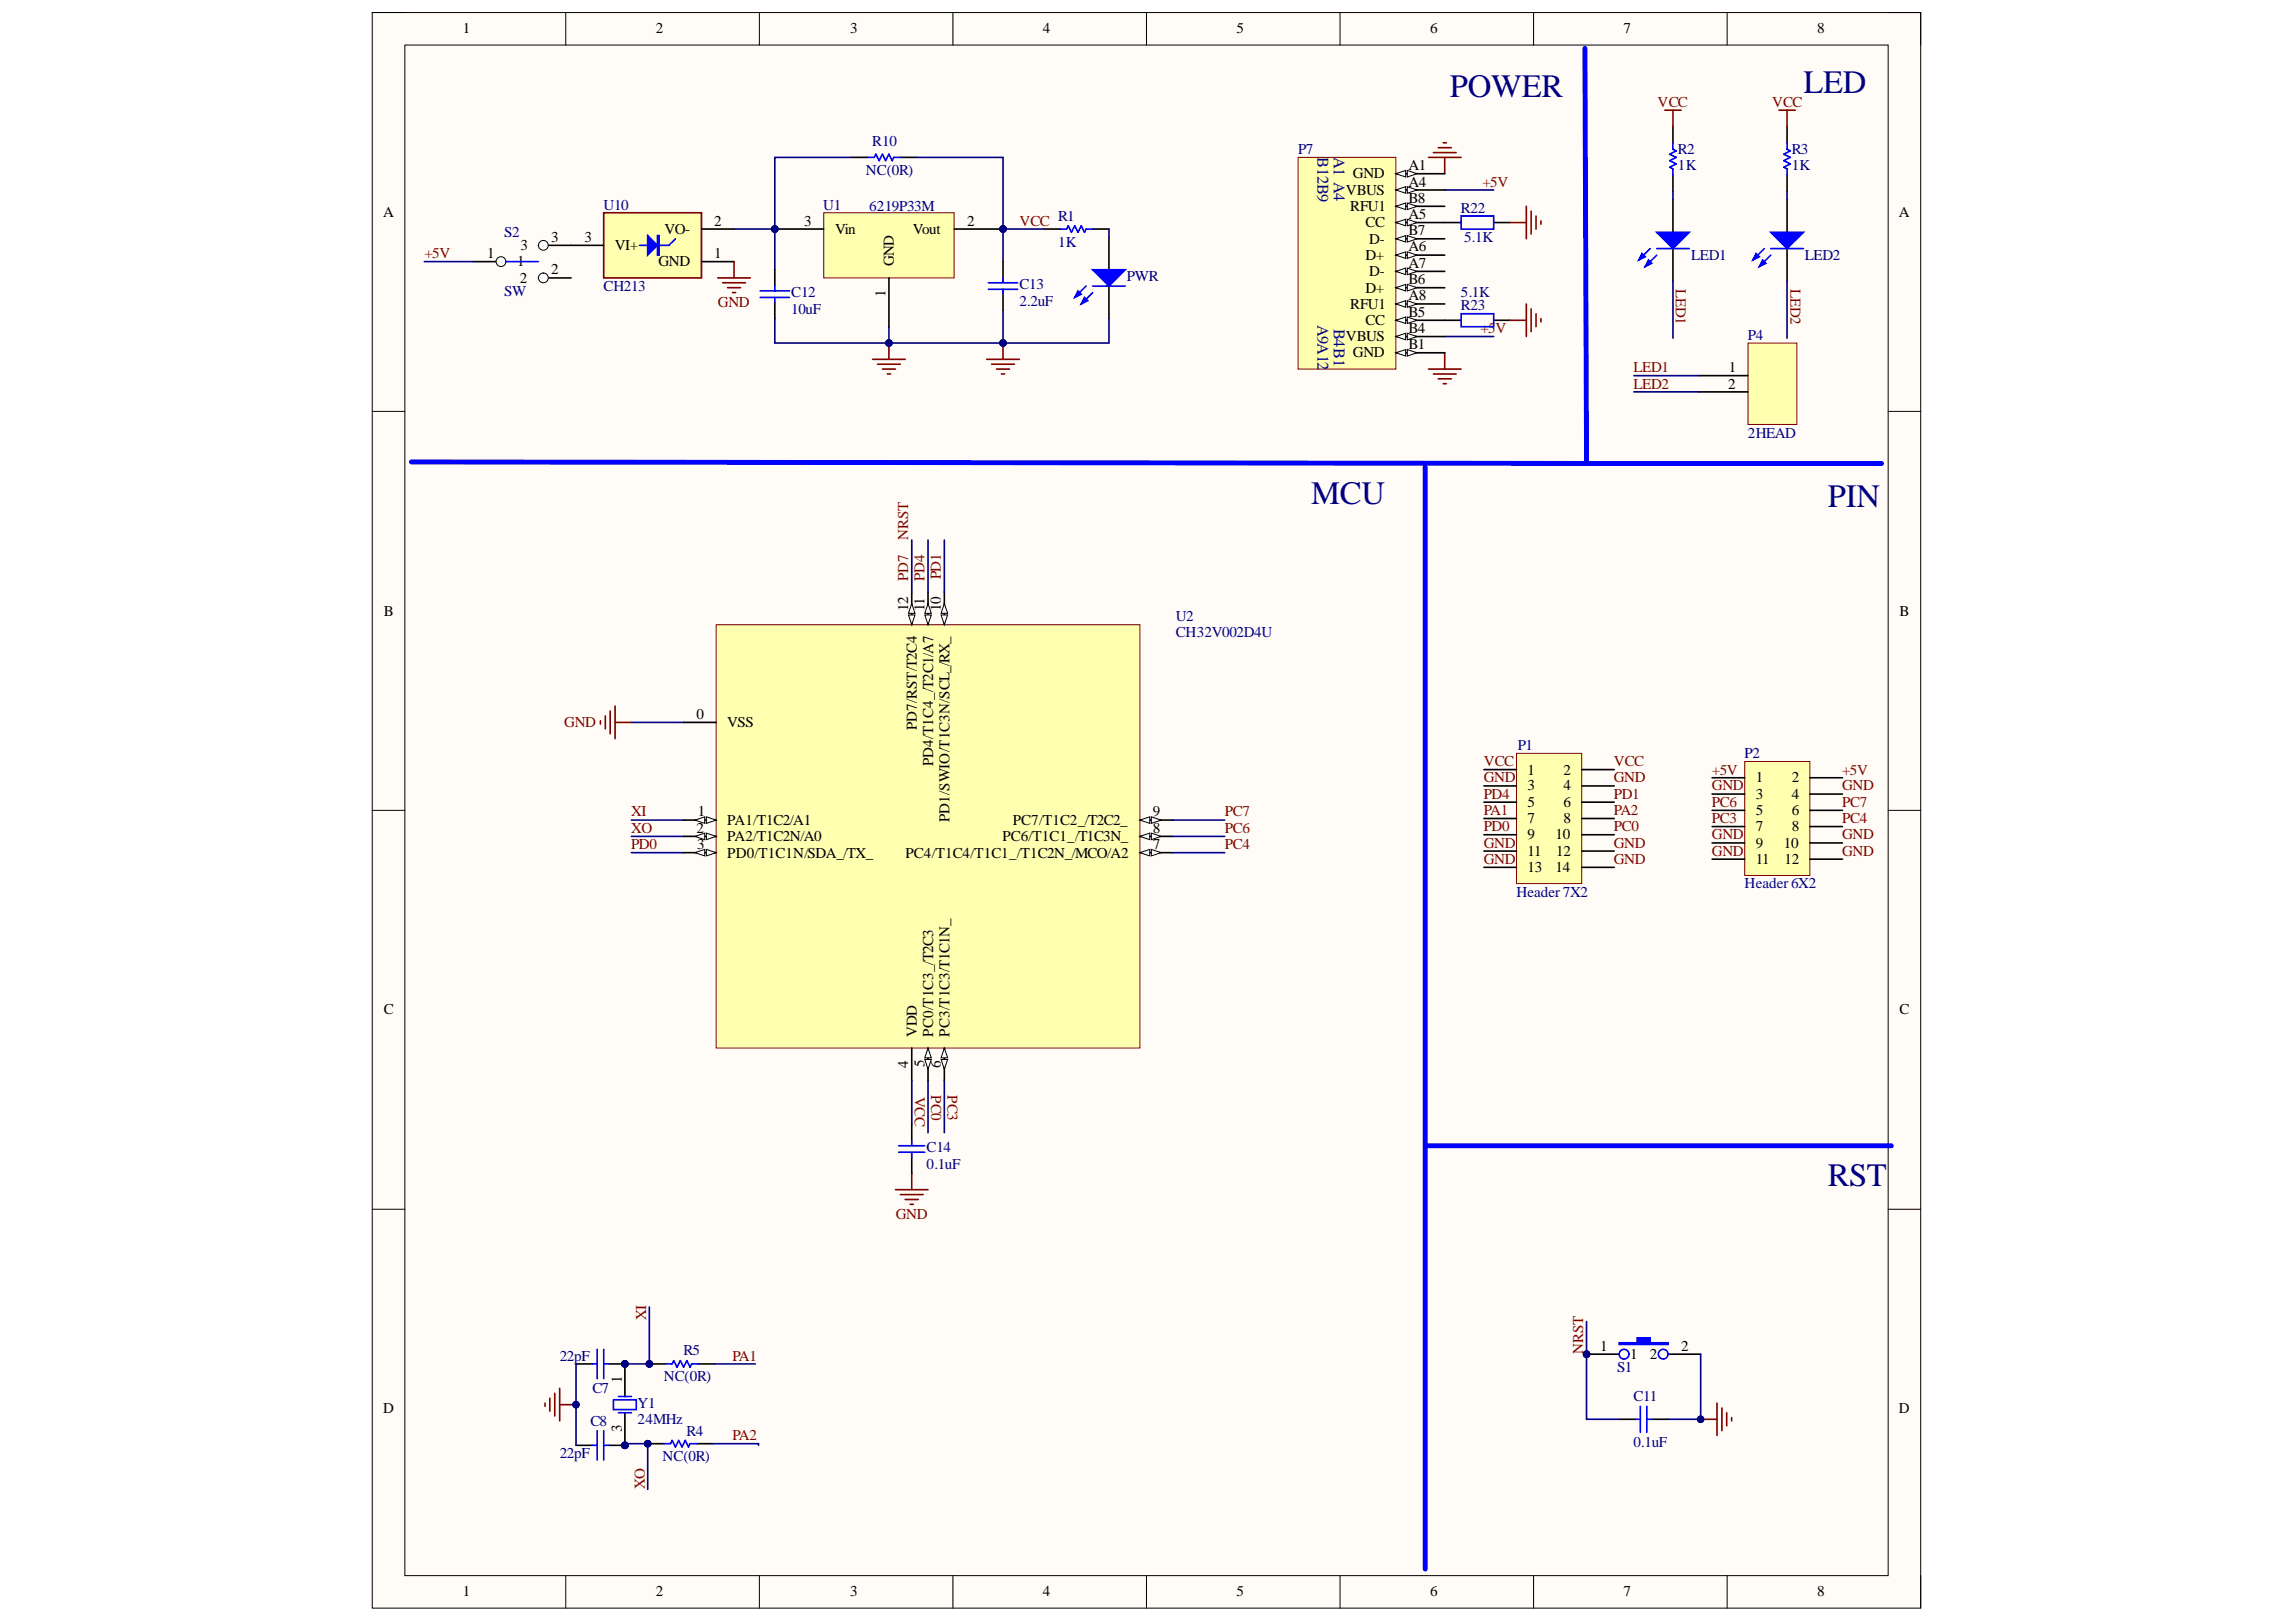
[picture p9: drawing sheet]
<svg xmlns="http://www.w3.org/2000/svg" width="297mm" height="210mm" viewBox="0 0 297 210" stroke-linecap="round" stroke-linejoin="round" font-family="sans-serif">
<defs><g id="words">
<g font-size="4.2" fill="#000080">
<text x="187.6" y="12.5">POWER</text>
<text x="233.3" y="12.1">LED</text>
<text x="169.6" y="65.2">MCU</text>
<text x="236.5" y="65.6">PIN</text>
<text x="236.5" y="153.4">RST</text>
</g>
<g font-size="2.1" fill="#000080">
<text x="170.5" y="20.4" transform="rotate(90 170.5 20.4)">B12B9</text>
<text x="172.6" y="20.4" transform="rotate(90 172.6 20.4)">A1 A4</text>
<text x="170.5" y="42.1" transform="rotate(90 170.5 42.1)">A9A12</text>
<text x="172.6" y="42.5" transform="rotate(90 172.6 42.5)">B4B1</text>
</g>
<g font-size="1.9">
<text x="59.9" y="4.3">1</text>
<text x="84.9" y="4.3">2</text>
<text x="110" y="4.3">3</text>
<text x="134.9" y="4.3">4</text>
<text x="160" y="4.3">5</text>
<text x="185" y="4.3">6</text>
<text x="210.1" y="4.3">7</text>
<text x="235.1" y="4.3">8</text>
<text x="175" y="23.1">GND</text>
<text x="182.2" y="22.1">A1</text>
<text x="49.6" y="28.1">A</text>
<text x="92.4" y="29.2">2</text>
<text x="104.1" y="29.2">3</text>
<text x="125.1" y="29.2">2</text>
<text x="174.1" y="25.2">VBUS</text>
<text x="174.7" y="27.3">RFU1</text>
<text x="176.6" y="29.4">CC</text>
<text x="182.2" y="26.3">B8</text>
<text x="182.2" y="24.2">A4</text>
<text x="182.2" y="28.4">A5</text>
<text x="245.7" y="28.1">A</text>
<text x="63" y="33.4">1</text>
<text x="66.9" y="34.5">1</text>
<text x="67.3" y="32.4">3</text>
<text x="71.3" y="31.3">3</text>
<text x="71.3" y="35.5">2</text>
<text x="75.6" y="31.3">3</text>
<text x="79.5" y="32.4">VI+</text>
<text x="85.2" y="34.5">GND</text>
<text x="86" y="30.3">VO-</text>
<text x="92.4" y="33.4">1</text>
<text x="108" y="30.3">Vin</text>
<text x="115.6" y="34.5" transform="rotate(-90 115.6 34.5)">GND</text>
<text x="118.1" y="30.3">Vout</text>
<text x="176.6" y="33.6">D+</text>
<text x="177.1" y="31.5">D-</text>
<text x="177.1" y="35.8">D-</text>
<text x="182.2" y="30.4">B7</text>
<text x="182.2" y="32.5">A6</text>
<text x="182.2" y="34.7">A7</text>
<text x="67.3" y="36.6">2</text>
<text x="114.5" y="38.4" transform="rotate(-90 114.5 38.4)">1</text>
<text x="174.7" y="40">RFU1</text>
<text x="176.6" y="37.9">D+</text>
<text x="182.2" y="41">B5</text>
<text x="182.2" y="36.8">B6</text>
<text x="182.2" y="38.9">A8</text>
<text x="174.1" y="44.1">VBUS</text>
<text x="175" y="46.2">GND</text>
<text x="176.6" y="42.1">CC</text>
<text x="182.2" y="45.2">B1</text>
<text x="182.2" y="43.1">B4</text>
<text x="223.6" y="50.3">2</text>
<text x="223.7" y="48.2">1</text>
<text x="49.7" y="79.7">B</text>
<text x="117.5" y="79.1" transform="rotate(-90 117.5 79.1)">12</text>
<text x="119.6" y="79.1" transform="rotate(-90 119.6 79.1)">11</text>
<text x="121.7" y="79.1" transform="rotate(-90 121.7 79.1)">10</text>
<text x="245.8" y="79.7">B</text>
<text x="90.1" y="93.1">0</text>
<text x="94.1" y="94.1">VSS</text>
<text x="118.6" y="94.5" transform="rotate(-90 118.6 94.5)">PD7/RST/T2C4</text>
<text x="120.7" y="99.1" transform="rotate(-90 120.7 99.1)">PD4/T1C4_/T2C1/A7</text>
<text x="197.6" y="100.2">1</text>
<text x="202.3" y="100.2">2</text>
<text x="227.1" y="101.3">1</text>
<text x="231.8" y="101.3">2</text>
<text x="90.1" y="107.8">2</text>
<text x="90.3" y="105.7">1</text>
<text x="94.1" y="106.8">PA1/T1C2/A1</text>
<text x="122.8" y="106.4" transform="rotate(-90 122.8 106.4)">PD1/SWIO/T1C3N/SCL_/RX_</text>
<text x="131" y="106.8">PC7/T1C2_/T2C2_</text>
<text x="149.1" y="107.8">8</text>
<text x="149.1" y="105.7">9</text>
<text x="197.6" y="102.3">3</text>
<text x="197.6" y="104.4">5</text>
<text x="197.6" y="106.5">7</text>
<text x="202.3" y="102.3">4</text>
<text x="202.3" y="104.4">6</text>
<text x="202.3" y="106.5">8</text>
<text x="227.1" y="103.4">3</text>
<text x="227.1" y="105.5">5</text>
<text x="227.1" y="107.6">7</text>
<text x="231.8" y="103.4">4</text>
<text x="231.8" y="105.5">6</text>
<text x="231.8" y="107.6">8</text>
<text x="90.2" y="109.9">3</text>
<text x="94.1" y="108.9">PA2/T1C2N/A0</text>
<text x="94.1" y="111">PD0/T1C1N/SDA_/TX_</text>
<text x="117.2" y="111">PC4/T1C4/T1C1_/T1C2N_/MCO/A2</text>
<text x="129.7" y="108.9">PC6/T1C1_/T1C3N_</text>
<text x="149.1" y="109.9">7</text>
<text x="197.6" y="108.6">9</text>
<text x="197.6" y="110.7">11</text>
<text x="197.6" y="112.8">13</text>
<text x="201.3" y="108.6">10</text>
<text x="201.3" y="112.8">14</text>
<text x="201.3" y="110.7">12</text>
<text x="227.1" y="109.7">9</text>
<text x="227.1" y="111.8">11</text>
<text x="230.8" y="109.7">10</text>
<text x="230.9" y="111.8">12</text>
<text x="49.7" y="131.3">C</text>
<text x="245.8" y="131.3">C</text>
<text x="118.6" y="134.1" transform="rotate(-90 118.6 134.1)">VDD</text>
<text x="120.7" y="134.1" transform="rotate(-90 120.7 134.1)">PC0/T1C3_/T2C3</text>
<text x="122.8" y="134.1" transform="rotate(-90 122.8 134.1)">PC3/T1C3/T1C1N_</text>
<text x="117.5" y="138.2" transform="rotate(-90 117.5 138.2)">4</text>
<text x="119.6" y="138.1" transform="rotate(-90 119.6 138.1)">5</text>
<text x="121.7" y="138.2" transform="rotate(-90 121.7 138.2)">6</text>
<text x="80.5" y="179" transform="rotate(-90 80.5 179)">1</text>
<text x="207" y="174.8">1</text>
<text x="210.9" y="175.8">1</text>
<text x="213.4" y="175.8">2</text>
<text x="217.5" y="174.8">2</text>
<text x="49.6" y="182.9">D</text>
<text x="80.5" y="185.3" transform="rotate(-90 80.5 185.3)">3</text>
<text x="245.7" y="182.9">D</text>
<text x="59.9" y="206.6">1</text>
<text x="84.9" y="206.6">2</text>
<text x="110" y="206.6">3</text>
<text x="134.9" y="206.6">4</text>
<text x="160" y="206.6">5</text>
<text x="185" y="206.6">6</text>
<text x="210.1" y="206.6">7</text>
<text x="235.1" y="206.6">8</text>
</g>
<g font-size="1.9" fill="#800000">
<text x="214.5" y="13.9">VCC</text>
<text x="229.3" y="13.9">VCC</text>
<text x="131.9" y="29.2">VCC</text>
<text x="191.8" y="24.2">+5V</text>
<text x="54.9" y="33.4">+5V</text>
<text x="92.9" y="39.7">GND</text>
<text x="216.8" y="37.4" transform="rotate(90 216.8 37.4)">LED1</text>
<text x="231.6" y="37.4" transform="rotate(90 231.6 37.4)">LED2</text>
<text x="191.5" y="43.1">+5V</text>
<text x="211.3" y="48.2">LED1</text>
<text x="211.3" y="50.3">LED2</text>
<text x="117.5" y="69.9" transform="rotate(-90 117.5 69.9)">NRST</text>
<text x="117.5" y="75.1" transform="rotate(-90 117.5 75.1)">PD7</text>
<text x="119.6" y="75.1" transform="rotate(-90 119.6 75.1)">PD4</text>
<text x="121.7" y="75" transform="rotate(-90 121.7 75)">PD1</text>
<text x="73" y="94.1">GND</text>
<text x="192" y="99.1">VCC</text>
<text x="192" y="101.3">GND</text>
<text x="208.8" y="99.1">VCC</text>
<text x="208.8" y="101.3">GND</text>
<text x="221.5" y="100.2">+5V</text>
<text x="238.3" y="100.2">+5V</text>
<text x="81.6" y="107.8">XO</text>
<text x="81.6" y="105.7">XI</text>
<text x="158.5" y="107.8">PC6</text>
<text x="158.5" y="105.7">PC7</text>
<text x="192" y="105.5">PA1</text>
<text x="192" y="103.4">PD4</text>
<text x="192" y="107.6">PD0</text>
<text x="208.8" y="103.4">PD1</text>
<text x="208.8" y="105.5">PA2</text>
<text x="208.8" y="107.6">PC0</text>
<text x="221.5" y="102.3">GND</text>
<text x="221.5" y="106.5">PC3</text>
<text x="221.5" y="104.4">PC6</text>
<text x="238.3" y="102.3">GND</text>
<text x="238.3" y="106.5">PC4</text>
<text x="238.3" y="104.4">PC7</text>
<text x="81.6" y="109.9">PD0</text>
<text x="158.5" y="109.9">PC4</text>
<text x="192" y="111.8">GND</text>
<text x="192" y="109.7">GND</text>
<text x="208.8" y="111.8">GND</text>
<text x="208.8" y="109.7">GND</text>
<text x="221.5" y="110.7">GND</text>
<text x="221.5" y="108.6">GND</text>
<text x="238.3" y="110.7">GND</text>
<text x="238.3" y="108.6">GND</text>
<text x="118.4" y="141.9" transform="rotate(90 118.4 141.9)">VCC</text>
<text x="120.5" y="141.8" transform="rotate(90 120.5 141.8)">PC0</text>
<text x="122.6" y="141.8" transform="rotate(90 122.6 141.8)">PC3</text>
<text x="115.9" y="157.7">GND</text>
<text x="83.6" y="170.8" transform="rotate(-90 83.6 170.8)">XI</text>
<text x="94.7" y="176.1">PA1</text>
<text x="204.8" y="175.2" transform="rotate(-90 204.8 175.2)">NRST</text>
<text x="94.7" y="186.4">PA2</text>
<text x="83.4" y="192.7" transform="rotate(-90 83.4 192.7)">XO</text>
</g>
<g font-size="1.9" fill="#000080">
<text x="112" y="22.7">NC(0R)</text>
<text x="112.9" y="18.8">R10</text>
<text x="167.9" y="19.9">P7</text>
<text x="217.1" y="22.1">1K</text>
<text x="217.1" y="19.9">R2</text>
<text x="231.8" y="22.1">1K</text>
<text x="231.8" y="19.9">R3</text>
<text x="78.1" y="27.1">U10</text>
<text x="106.5" y="27.1">U1</text>
<text x="112.4" y="27.3">6219P33M</text>
<text x="136.9" y="28.6">R1</text>
<text x="189" y="27.6">R22</text>
<text x="65.2" y="30.7">S2</text>
<text x="136.9" y="31.9">1K</text>
<text x="189.4" y="31.3">5.1K</text>
<text x="218.8" y="33.6">LED1</text>
<text x="233.5" y="33.6">LED2</text>
<text x="65.2" y="38.3">SW</text>
<text x="78.1" y="37.6">CH213</text>
<text x="102.4" y="38.5">C12</text>
<text x="102.4" y="40.6">10uF</text>
<text x="131.9" y="37.4">C13</text>
<text x="131.9" y="39.6">2.2uF</text>
<text x="145.8" y="36.3">PWR</text>
<text x="189" y="40.1">R23</text>
<text x="189" y="38.5">5.1K</text>
<text x="226.1" y="44">P4</text>
<text x="226.1" y="56.6">2HEAD</text>
<text x="152.1" y="80.4">U2</text>
<text x="152.1" y="82.5">CH32V002D4U</text>
<text x="196.4" y="97">P1</text>
<text x="225.7" y="98.1">P2</text>
<text x="196.2" y="116.1">Header 7X2</text>
<text x="225.7" y="115">Header 6X2</text>
<text x="119.9" y="149.1">C14</text>
<text x="119.9" y="151.2">0.1uF</text>
<text x="72.4" y="176.1">22pF</text>
<text x="85.9" y="178.8">NC(0R)</text>
<text x="88.4" y="175.4">R5</text>
<text x="209.2" y="177.5">S1</text>
<text x="76.4" y="184.5">C8</text>
<text x="76.6" y="180.3">C7</text>
<text x="82.5" y="182.2">Y1</text>
<text x="82.5" y="184.3">24MHz</text>
<text x="88.8" y="185.8">R4</text>
<text x="211.3" y="181.3">C11</text>
<text x="72.4" y="188.7">22pF</text>
<text x="85.7" y="189.1">NC(0R)</text>
<text x="211.3" y="187.2">0.1uF</text>
</g>
</g></defs>
<path d="M48.2 1.6h200.3v206.5h-200.3z" fill-rule="evenodd" fill="#fffcf8"/>
<path d="M48.2 1.6h200.3v206.5h-200.3z" fill="none" stroke="#000" stroke-width=".13"/>
<path d="M52.4 5.8h191.9v198.1h-191.9z" fill-rule="evenodd" fill="#fffcf8"/>
<g fill="none" stroke="#000" stroke-width=".13">
<path d="M48.2 1.6h4.2M52.4 5.8h191.9v198.1h-191.9zM73.2 1.6v4.2M98.2 1.6v4.2M123.3 1.6v4.2M148.3 1.6v4.2M173.4 1.6v4.2M198.4 1.6v4.2M223.4 1.6v4.2M244.3 1.6h4.2v4.2M48.2 53.2h4.2M244.3 53.2h4.2"/>
<path d="M48.2 104.9h4.2M244.3 104.9h4.2M48.2 156.5h4.2M244.3 156.5h4.2M73.2 203.9v4.2M98.2 203.9v4.2M123.3 203.9v4.2M148.3 203.9v4.2M173.4 203.9v4.2M198.4 203.9v4.2M223.4 203.9v4.2M248.5 203.9v4.2"/>
</g>
<path d="M112.9 46.5h4.2M113.5 47.1h3M114.2 47.8h1.6M114.8 48.4h.4M115 44.4v2.1" fill="none" stroke="#800000" stroke-width=".21"/>
<circle cx="115" cy="44.4" r=".42" fill="#000080"/>
<circle cx="115" cy="44.4" r=".42" fill="none" stroke="#000080" stroke-width=".13"/>
<path d="M127.7 46.5h4.2M128.3 47.1h2.9M128.9 47.8h1.7M129.6 48.4h.4M129.8 44.4v2.1" fill="none" stroke="#800000" stroke-width=".21"/>
<circle cx="129.8" cy="44.4" r=".42" fill="#000080"/>
<circle cx="129.8" cy="44.4" r=".42" fill="none" stroke="#000080" stroke-width=".13"/>
<path d="M135 29.6h-5.2v4.3" fill="none" stroke="#000080" stroke-width=".21"/>
<circle cx="129.8" cy="29.6" r=".42" fill="#000080"/>
<circle cx="129.8" cy="29.6" r=".42" fill="none" stroke="#000080" stroke-width=".13"/>
<path d="M143.5 30.7v4.2M143.5 37v4.2" fill="none" stroke="#000" stroke-width=".21"/>
<path d="M141.4 34.9h4.2l-2.1 2.1z" fill="#00f"/>
<path d="M140.5 37l-1.5 1.5M141.4 34.9h4.2l-2.1 2.1zM141.4 37.9l-1.5 1.4" fill="none" stroke="#00f" stroke-width=".21"/>
<path d="M140.3 38.5l.4 .4-.8 .4z" fill="#00f"/>
<path d="M140.3 38.5l.4 .4-.8 .4z" fill="none" stroke="#00f" stroke-width=".21"/>
<path d="M139.5 37.6l.4 .5-.9 .4z" fill="#00f"/>
<path d="M137.1 29.6h.9l.2-.4 .4 .9 .4-.9 .5 .9 .4-.9 .4 .9 .2-.5h.9M139.5 37.6l.4 .5-.9 .4zM141.4 37h4.2" fill="none" stroke="#00f" stroke-width=".21"/>
<path d="M135 29.6h2.1M141.4 29.6h2.1" fill="none" stroke="#000" stroke-width=".21"/>
<path d="M100.2 41.2v3.2h43.3v-3.2" fill="none" stroke="#000080" stroke-width=".21"/>
<circle cx="115" cy="44.4" r=".42" fill="#000080"/>
<circle cx="115" cy="44.4" r=".42" fill="none" stroke="#000080" stroke-width=".13"/>
<circle cx="129.8" cy="44.4" r=".42" fill="#000080"/>
<circle cx="129.8" cy="44.4" r=".42" fill="none" stroke="#000080" stroke-width=".13"/>
<path d="M143.5 29.6v1.1" fill="none" stroke="#000080" stroke-width=".21"/>
<path d="M61.2 33.9h4.2" fill="none" stroke="#000" stroke-width=".21"/>
<circle cx="64.8" cy="33.9" r=".63" fill="#f8fcff"/>
<circle cx="64.8" cy="33.9" r=".63" fill="none" stroke="#000" stroke-width=".13"/>
<path d="M69.7 31.7h4.2" fill="none" stroke="#000" stroke-width=".21"/>
<circle cx="70.3" cy="31.7" r=".63" fill="#f8fcff"/>
<circle cx="70.3" cy="31.7" r=".63" fill="none" stroke="#000" stroke-width=".13"/>
<path d="M69.7 36h4.2" fill="none" stroke="#000" stroke-width=".21"/>
<circle cx="70.3" cy="36" r=".63" fill="#f8fcff"/>
<circle cx="70.3" cy="36" r=".63" fill="none" stroke="#000" stroke-width=".13"/>
<path d="M65.4 33.9h4.3" fill="none" stroke="#00f" stroke-width=".21"/>
<path d="M54.9 33.9h6.3M95 29.6h5.2v5.3" fill="none" stroke="#000080" stroke-width=".21"/>
<circle cx="100.2" cy="29.6" r=".42" fill="#000080"/>
<circle cx="100.2" cy="29.6" r=".42" fill="none" stroke="#000080" stroke-width=".13"/>
<path d="M129.8 40.2v4.2" fill="none" stroke="#000080" stroke-width=".21"/>
<circle cx="129.8" cy="44.4" r=".42" fill="#000080"/>
<circle cx="129.8" cy="44.4" r=".42" fill="none" stroke="#000080" stroke-width=".13"/>
<path d="M216.4 25.9v4.2M216.4 32.2v4.2" fill="none" stroke="#000" stroke-width=".21"/>
<path d="M214.3 30.1h4.2l-2.1 2.1z" fill="#00f"/>
<path d="M213.5 32.2l-1.5 1.4M214.3 30.1h4.2l-2.1 2.1zM214.3 33l-1.5 1.5" fill="none" stroke="#00f" stroke-width=".21"/>
<path d="M213.3 33.6l.4 .5-.9 .4z" fill="#00f"/>
<path d="M213.3 33.6l.4 .5-.9 .4z" fill="none" stroke="#00f" stroke-width=".21"/>
<path d="M212.4 32.8l.4 .4-.8 .4z" fill="#00f"/>
<path d="M216.4 18.5v.8l.5 .2-.9 .5 .9 .4-.9 .4 .9 .4-.9 .4 .4 .2v.9M212.4 32.8l.4 .4-.8 .4zM214.3 32.2h4.2" fill="none" stroke="#00f" stroke-width=".21"/>
<path d="M216.4 16.4v2.1M216.4 22.7v2.1M231.2 25.9v4.2M231.2 32.2v4.2" fill="none" stroke="#000" stroke-width=".21"/>
<path d="M229.1 30.1h4.2l-2.1 2.1z" fill="#00f"/>
<path d="M228.2 32.2l-1.4 1.4M229.1 30.1h4.2l-2.1 2.1zM229.1 33l-1.5 1.5" fill="none" stroke="#00f" stroke-width=".21"/>
<path d="M228 33.6l.5 .5-.9 .4z" fill="#00f"/>
<path d="M228 33.6l.5 .5-.9 .4z" fill="none" stroke="#00f" stroke-width=".21"/>
<path d="M227.2 32.8l.4 .4-.8 .4z" fill="#00f"/>
<path d="M231.2 18.5v.8l.4 .2-.8 .5 .8 .4-.8 .4 .8 .4-.8 .4 .4 .2v.9M227.2 32.8l.4 .4-.8 .4zM229.1 32.2h4.2" fill="none" stroke="#00f" stroke-width=".21"/>
<path d="M231.2 16.4v2.1M231.2 22.7v2.1" fill="none" stroke="#000" stroke-width=".21"/>
<path d="M216.4 24.8v1.1M216.4 36.4v7.4M231.2 24.8v1.1M231.2 36.4v7.4" fill="none" stroke="#000080" stroke-width=".21"/>
<path d="M226.1 44.4h6.4v10.5h-6.4z" fill-rule="evenodd" fill="#ffffb0"/>
<path d="M226.1 44.4h6.4v10.5h-6.4z" fill="none" stroke="#800000" stroke-width=".13"/>
<path d="M100.2 34.9v2.1M100.2 39.1v2.1M129.8 33.9v2.1M129.8 38.1v2.1M219.8 48.6h6.3M219.8 50.7h6.3" fill="none" stroke="#000" stroke-width=".21"/>
<path d="M211.4 48.6h8.4M211.4 50.7h8.4" fill="none" stroke="#000080" stroke-width=".21"/>
<path d="M98.3 38.5h3.8M98.3 37.6h3.8M100.2 37v.6M100.2 38.5v.6M127.9 36.6h3.8M127.9 37.4h3.8M129.8 36v.6M129.8 37.4v.7" fill="none" stroke="#00f" stroke-width=".21"/>
<path d="M215.4 14.3h2.1M216.4 14.3v2.1M230.1 14.3h2.2M231.2 14.3v2.1" fill="none" stroke="#800000" stroke-width=".21"/>
<circle cx="100.2" cy="29.6" r=".42" fill="#000080"/>
<circle cx="100.2" cy="29.6" r=".42" fill="none" stroke="#000080" stroke-width=".13"/>
<circle cx="129.8" cy="29.6" r=".42" fill="#000080"/>
<circle cx="129.8" cy="29.6" r=".42" fill="none" stroke="#000080" stroke-width=".13"/>
<path d="M106.6 27.5h16.8v8.5h-16.8z" fill-rule="evenodd" fill="#ffffb0"/>
<path d="M106.6 27.5h16.8v8.5h-16.8z" fill="none" stroke="#800000" stroke-width=".13"/>
<path d="M100.2 29.6h6.4" fill="none" stroke="#000" stroke-width=".21"/>
<circle cx="100.2" cy="29.6" r=".42" fill="#000080"/>
<circle cx="100.2" cy="29.6" r=".42" fill="none" stroke="#000080" stroke-width=".13"/>
<path d="M115 36v6.3M123.4 29.6h6.4" fill="none" stroke="#000" stroke-width=".21"/>
<circle cx="129.8" cy="29.6" r=".42" fill="#000080"/>
<circle cx="129.8" cy="29.6" r=".42" fill="none" stroke="#000080" stroke-width=".13"/>
<path d="M115 42.3v2.1" fill="none" stroke="#000080" stroke-width=".21"/>
<circle cx="115" cy="44.4" r=".42" fill="#000080"/>
<circle cx="115" cy="44.4" r=".42" fill="none" stroke="#000080" stroke-width=".13"/>
<path d="M110.2 20.4h2.1M116.5 20.4h2.1" fill="none" stroke="#000" stroke-width=".21"/>
<path d="M112.3 20.4h.8l.2-.4 .4 .8 .5-.8 .4 .8 .4-.8 .4 .8 .2-.4h.9" fill="none" stroke="#00f" stroke-width=".21"/>
<path d="M110.2 20.4h-10v9.2" fill="none" stroke="#000080" stroke-width=".21"/>
<circle cx="100.2" cy="29.6" r=".42" fill="#000080"/>
<circle cx="100.2" cy="29.6" r=".42" fill="none" stroke="#000080" stroke-width=".13"/>
<path d="M118.6 20.4h11.2v9.2" fill="none" stroke="#000080" stroke-width=".21"/>
<circle cx="129.8" cy="29.6" r=".42" fill="#000080"/>
<circle cx="129.8" cy="29.6" r=".42" fill="none" stroke="#000080" stroke-width=".13"/>
<circle cx="80.8" cy="176.5" r=".42" fill="#000080"/>
<circle cx="80.8" cy="176.5" r=".42" fill="none" stroke="#000080" stroke-width=".13"/>
<circle cx="80.8" cy="187" r=".42" fill="#000080"/>
<circle cx="80.8" cy="187" r=".42" fill="none" stroke="#000080" stroke-width=".13"/>
<path d="M80.8 176.5v4.2" fill="none" stroke="#000" stroke-width=".21"/>
<circle cx="80.8" cy="176.5" r=".42" fill="#000080"/>
<circle cx="80.8" cy="176.5" r=".42" fill="none" stroke="#000080" stroke-width=".13"/>
<path d="M80.8 182.8v4.2" fill="none" stroke="#000" stroke-width=".21"/>
<circle cx="80.8" cy="187" r=".42" fill="#000080"/>
<circle cx="80.8" cy="187" r=".42" fill="none" stroke="#000080" stroke-width=".13"/>
<path d="M79.4 181.1h2.9v1.3h-2.9zM80 182.8h1.7M80 180.7h1.7" fill="none" stroke="#00f" stroke-width=".21"/>
<path d="M72.4 179.7v4.2M70.5 181.6v.4M71.1 180.9v1.7M71.8 180.3v2.9M72.4 181.8h2.1" fill="none" stroke="#800000" stroke-width=".21"/>
<circle cx="74.5" cy="181.8" r=".42" fill="#000080"/>
<circle cx="74.5" cy="181.8" r=".42" fill="none" stroke="#000080" stroke-width=".13"/>
<circle cx="80.8" cy="187" r=".42" fill="#000080"/>
<circle cx="80.8" cy="187" r=".42" fill="none" stroke="#000080" stroke-width=".13"/>
<path d="M74.5 187h2.1M78.7 187h2.1" fill="none" stroke="#000" stroke-width=".21"/>
<circle cx="80.8" cy="187" r=".42" fill="#000080"/>
<circle cx="80.8" cy="187" r=".42" fill="none" stroke="#000080" stroke-width=".13"/>
<path d="M76.6 187h.7M77.3 185.1v3.8M78.1 187h.6M78.1 185.1v3.8" fill="none" stroke="#00f" stroke-width=".21"/>
<circle cx="80.8" cy="176.5" r=".42" fill="#000080"/>
<circle cx="80.8" cy="176.5" r=".42" fill="none" stroke="#000080" stroke-width=".13"/>
<path d="M74.5 176.5h2.1M78.7 176.5h2.1" fill="none" stroke="#000" stroke-width=".21"/>
<circle cx="80.8" cy="176.5" r=".42" fill="#000080"/>
<circle cx="80.8" cy="176.5" r=".42" fill="none" stroke="#000080" stroke-width=".13"/>
<path d="M76.6 176.5h.7M77.3 174.6v3.8M78.1 176.5h.6M78.1 174.6v3.8" fill="none" stroke="#00f" stroke-width=".21"/>
<path d="M74.5 176.5v10.5" fill="none" stroke="#000080" stroke-width=".21"/>
<circle cx="74.5" cy="181.8" r=".42" fill="#000080"/>
<circle cx="74.5" cy="181.8" r=".42" fill="none" stroke="#000080" stroke-width=".13"/>
<circle cx="83.8" cy="186.8" r=".42" fill="#000080"/>
<circle cx="83.8" cy="186.8" r=".42" fill="none" stroke="#000080" stroke-width=".13"/>
<path d="M83.8 186.8h2.1M90.1 186.8h2.1" fill="none" stroke="#000" stroke-width=".21"/>
<circle cx="83.8" cy="186.8" r=".42" fill="#000080"/>
<circle cx="83.8" cy="186.8" r=".42" fill="none" stroke="#000080" stroke-width=".13"/>
<path d="M85.9 186.8h.8l.3-.4 .4 .9 .4-.9 .4 .9 .4-.9 .5 .9 .2-.5h.8" fill="none" stroke="#00f" stroke-width=".21"/>
<circle cx="84" cy="176.5" r=".42" fill="#000080"/>
<circle cx="84" cy="176.5" r=".42" fill="none" stroke="#000080" stroke-width=".13"/>
<path d="M84 176.5h2.1M90.3 176.5h2.1" fill="none" stroke="#000" stroke-width=".21"/>
<circle cx="84" cy="176.5" r=".42" fill="#000080"/>
<circle cx="84" cy="176.5" r=".42" fill="none" stroke="#000080" stroke-width=".13"/>
<path d="M86.1 176.5h.9l.2-.4 .4 .8 .4-.8 .4 .8 .5-.8 .4 .8 .2-.4h.8" fill="none" stroke="#00f" stroke-width=".21"/>
<path d="M84 169.1v7.4h-3.2" fill="none" stroke="#000080" stroke-width=".21"/>
<circle cx="80.8" cy="176.5" r=".42" fill="#000080"/>
<circle cx="80.8" cy="176.5" r=".42" fill="none" stroke="#000080" stroke-width=".13"/>
<circle cx="84" cy="176.5" r=".42" fill="#000080"/>
<circle cx="84" cy="176.5" r=".42" fill="none" stroke="#000080" stroke-width=".13"/>
<path d="M80.8 187v-.2h3v5.9" fill="none" stroke="#000080" stroke-width=".21"/>
<circle cx="80.8" cy="187" r=".42" fill="#000080"/>
<circle cx="80.8" cy="187" r=".42" fill="none" stroke="#000080" stroke-width=".13"/>
<circle cx="83.8" cy="186.8" r=".42" fill="#000080"/>
<circle cx="83.8" cy="186.8" r=".42" fill="none" stroke="#000080" stroke-width=".13"/>
<path d="M186.9 24.6h6.3M186.9 43.6h6.3M92.4 176.5h5.3M92.2 186.8h5.9v.2" fill="none" stroke="#000080" stroke-width=".21"/>
<path d="M185.4 19.7h3M186.1 19.1h1.7M186.7 18.5h.4M184.8 20.4h4.2M186.9 20.4v2.1M184.8 47.8h4.2M185.4 48.4h3M186.1 49h1.7M186.7 49.7h.4M186.9 45.7v2.1" fill="none" stroke="#800000" stroke-width=".21"/>
<path d="M167.9 20.4h12.7v27.4h-12.7z" fill-rule="evenodd" fill="#ffffb0"/>
<path d="M167.9 20.4h12.7v27.4h-12.7z" fill="none" stroke="#800000" stroke-width=".13"/>
<path d="M180.6 45.7h6.3" fill="none" stroke="#000" stroke-width=".21"/>
<path d="M180.6 45.7l1.3-.5v.9z" fill="#f8fcff"/>
<path d="M180.6 45.7l1.3-.5v.9z" fill="none" stroke="#000" stroke-width=".13"/>
<path d="M182.1 45.2l1.2 .5-1.2 .4z" fill="#f8fcff"/>
<path d="M182.1 45.2l1.2 .5-1.2 .4z" fill="none" stroke="#000" stroke-width=".13"/>
<path d="M180.6 43.6h6.3" fill="none" stroke="#000" stroke-width=".21"/>
<path d="M180.6 43.6l1.3-.5v.9z" fill="#f8fcff"/>
<path d="M180.6 43.6l1.3-.5v.9z" fill="none" stroke="#000" stroke-width=".13"/>
<path d="M182.1 43.1l1.2 .5-1.2 .4z" fill="#f8fcff"/>
<path d="M182.1 43.1l1.2 .5-1.2 .4z" fill="none" stroke="#000" stroke-width=".13"/>
<path d="M180.6 41.4h6.3" fill="none" stroke="#000" stroke-width=".21"/>
<path d="M180.6 41.4l1.3-.4v.9z" fill="#f8fcff"/>
<path d="M180.6 41.4l1.3-.4v.9z" fill="none" stroke="#000" stroke-width=".13"/>
<path d="M182.1 41l1.2 .4-1.2 .5z" fill="#f8fcff"/>
<path d="M182.1 41l1.2 .4-1.2 .5z" fill="none" stroke="#000" stroke-width=".13"/>
<path d="M180.6 37.2h6.3" fill="none" stroke="#000" stroke-width=".21"/>
<path d="M180.6 37.2l1.3-.4v.9z" fill="#f8fcff"/>
<path d="M180.6 37.2l1.3-.4v.9z" fill="none" stroke="#000" stroke-width=".13"/>
<path d="M182.1 36.8l1.2 .4-1.2 .5z" fill="#f8fcff"/>
<path d="M182.1 36.8l1.2 .4-1.2 .5z" fill="none" stroke="#000" stroke-width=".13"/>
<path d="M180.6 30.9h6.3" fill="none" stroke="#000" stroke-width=".21"/>
<path d="M180.6 30.9l1.3-.4v.8z" fill="#f8fcff"/>
<path d="M180.6 30.9l1.3-.4v.8z" fill="none" stroke="#000" stroke-width=".13"/>
<path d="M182.1 30.5l1.2 .4-1.2 .4z" fill="#f8fcff"/>
<path d="M182.1 30.5l1.2 .4-1.2 .4z" fill="none" stroke="#000" stroke-width=".13"/>
<path d="M180.6 26.7h6.3" fill="none" stroke="#000" stroke-width=".21"/>
<path d="M180.6 26.7l1.3-.4v.8z" fill="#f8fcff"/>
<path d="M180.6 26.7l1.3-.4v.8z" fill="none" stroke="#000" stroke-width=".13"/>
<path d="M182.1 26.3l1.2 .4-1.2 .4z" fill="#f8fcff"/>
<path d="M182.1 26.3l1.2 .4-1.2 .4z" fill="none" stroke="#000" stroke-width=".13"/>
<path d="M180.6 22.5h6.3" fill="none" stroke="#000" stroke-width=".21"/>
<path d="M180.6 22.5l1.3-.4v.8z" fill="#f8fcff"/>
<path d="M180.6 22.5l1.3-.4v.8z" fill="none" stroke="#000" stroke-width=".13"/>
<path d="M182.1 22.1l1.2 .4-1.2 .4z" fill="#f8fcff"/>
<path d="M182.1 22.1l1.2 .4-1.2 .4z" fill="none" stroke="#000" stroke-width=".13"/>
<path d="M180.6 24.6h6.3" fill="none" stroke="#000" stroke-width=".21"/>
<path d="M180.6 24.6l1.3-.4v.8z" fill="#f8fcff"/>
<path d="M180.6 24.6l1.3-.4v.8z" fill="none" stroke="#000" stroke-width=".13"/>
<path d="M182.1 24.2l1.2 .4-1.2 .4z" fill="#f8fcff"/>
<path d="M182.1 24.2l1.2 .4-1.2 .4z" fill="none" stroke="#000" stroke-width=".13"/>
<path d="M180.6 28.8h6.3" fill="none" stroke="#000" stroke-width=".21"/>
<path d="M180.6 28.8l1.3-.4v.8z" fill="#f8fcff"/>
<path d="M180.6 28.8l1.3-.4v.8z" fill="none" stroke="#000" stroke-width=".13"/>
<path d="M182.1 28.4l1.2 .4-1.2 .4z" fill="#f8fcff"/>
<path d="M182.1 28.4l1.2 .4-1.2 .4z" fill="none" stroke="#000" stroke-width=".13"/>
<path d="M180.6 33h6.3" fill="none" stroke="#000" stroke-width=".21"/>
<path d="M180.6 33l1.3-.4v.8z" fill="#f8fcff"/>
<path d="M180.6 33l1.3-.4v.8z" fill="none" stroke="#000" stroke-width=".13"/>
<path d="M182.1 32.6l1.2 .4-1.2 .4z" fill="#f8fcff"/>
<path d="M182.1 32.6l1.2 .4-1.2 .4z" fill="none" stroke="#000" stroke-width=".13"/>
<path d="M180.6 35.1h6.3" fill="none" stroke="#000" stroke-width=".21"/>
<path d="M180.6 35.1l1.3-.4v.8z" fill="#f8fcff"/>
<path d="M180.6 35.1l1.3-.4v.8z" fill="none" stroke="#000" stroke-width=".13"/>
<path d="M182.1 34.7l1.2 .4-1.2 .4z" fill="#f8fcff"/>
<path d="M182.1 34.7l1.2 .4-1.2 .4z" fill="none" stroke="#000" stroke-width=".13"/>
<path d="M180.6 39.3h6.3" fill="none" stroke="#000" stroke-width=".21"/>
<path d="M180.6 39.3l1.3-.4v.9z" fill="#f8fcff"/>
<path d="M180.6 39.3l1.3-.4v.9z" fill="none" stroke="#000" stroke-width=".13"/>
<path d="M182.1 38.9l1.2 .4-1.2 .5z" fill="#f8fcff"/>
<path d="M182.1 38.9l1.2 .4-1.2 .5z" fill="none" stroke="#000" stroke-width=".13"/>
<path d="M205 6.3l.3 53.7M53.2 59.8l190.2 .2M184.4 60.4v142.7" fill="none" stroke="#00f" stroke-width=".63"/>
<path d="M186.9 28.8h2.1M193.2 28.8h2.1M186.9 41.4h2.1M193.2 41.4h2.1" fill="none" stroke="#000" stroke-width=".21"/>
<path d="M189 28h4.2v1.6h-4.2zM189 40.6h4.2v1.7h-4.2z" fill="none" stroke="#00f" stroke-width=".21"/>
<path d="M195.3 28.8h2.2M197.5 26.7v4.2M197.5 39.3v4.3M198.1 27.3v3M198.1 40v2.9M198.7 28v1.6M199.4 28.6v.4M195.3 41.4h2.2M198.7 40.6v1.7M199.4 41.2v.5" fill="none" stroke="#800000" stroke-width=".21"/>
<path d="M196.2 97.5h8.4v16.8h-8.4z" fill-rule="evenodd" fill="#ffffb0"/>
<path d="M196.2 97.5h8.4v16.8h-8.4z" fill="none" stroke="#800000" stroke-width=".13"/>
<g fill="none" stroke="#000" stroke-width=".21">
<path d="M192 99.6h4.2M204.6 99.6h4.2M192 101.7h4.2M192 103.8h4.2M192 105.9h4.2M192 108h4.2M192 110.1h4.2M192 112.2h4.2M204.6 101.7h4.2M204.6 103.8h4.2M204.6 105.9h4.2M204.6 108h4.2"/>
<path d="M204.6 110.1h4.2M204.6 112.2h4.2"/>
</g>
<path d="M81.7 93.5h6.7M81.7 106.1h6.7M81.7 108.2h6.7M81.7 110.3h6.7M120.1 139.8v6.8M122.2 139.8v6.8" fill="none" stroke="#000080" stroke-width=".21"/>
<path d="M77.7 93.3v.4M78.3 92.6v1.7M78.9 92v3M79.6 91.4v4.2M79.6 93.5h2.1" fill="none" stroke="#800000" stroke-width=".21"/>
<path d="M225.7 98.5h8.4v14.8h-8.4z" fill-rule="evenodd" fill="#ffffb0"/>
<path d="M225.7 98.5h8.4v14.8h-8.4z" fill="none" stroke="#800000" stroke-width=".13"/>
<g fill="none" stroke="#000" stroke-width=".21">
<path d="M221.5 100.7h4.2M221.5 102.8h4.2M221.5 104.9h4.2M221.5 107h4.2M221.5 109.1h4.2M221.5 111.2h4.2M234.1 100.7h4.3M234.1 102.8h4.3M234.1 104.9h4.3M234.1 107h4.3M234.1 109.1h4.3M234.1 111.2h4.3"/>
<path d="M209.5 183.7h2.1M213.7 183.7h2.1"/>
</g>
<path d="M211.6 183.7h.6M212.2 182v3.4M213.1 182v3.4M213.1 183.7h.6" fill="none" stroke="#00f" stroke-width=".21"/>
<circle cx="205.3" cy="175.2" r=".42" fill="#000080"/>
<circle cx="205.3" cy="175.2" r=".42" fill="none" stroke="#000080" stroke-width=".13"/>
<path d="M205.3 175.2h4.2" fill="none" stroke="#000" stroke-width=".21"/>
<circle cx="205.3" cy="175.2" r=".42" fill="#000080"/>
<circle cx="205.3" cy="175.2" r=".42" fill="none" stroke="#000080" stroke-width=".13"/>
<path d="M215.8 175.2h4.2" fill="none" stroke="#000" stroke-width=".21"/>
<path d="M209.5 173.8h2.3v-.7h1.7v.7h2.3v.2h-6.3z" fill-rule="evenodd" fill="#00f"/>
<g fill="none" stroke="#00f" stroke-width=".21">
<path d="M209.5 173.8h2.3v-.7h1.7v.7h2.3v.2h-6.3z"/>
<circle cx="210.1" cy="175.2" r=".63"/>
<circle cx="215.2" cy="175.2" r=".63"/>
</g>
<path d="M205.3 171v12.7h4.2" fill="none" stroke="#000080" stroke-width=".21"/>
<circle cx="205.3" cy="175.2" r=".42" fill="#000080"/>
<circle cx="205.3" cy="175.2" r=".42" fill="none" stroke="#000080" stroke-width=".13"/>
<path d="M220 175.2v8.5h-4.2" fill="none" stroke="#000080" stroke-width=".21"/>
<circle cx="220" cy="183.7" r=".42" fill="#000080"/>
<circle cx="220" cy="183.7" r=".42" fill="none" stroke="#000080" stroke-width=".13"/>
<path d="M220 183.7h2.1M222.1 181.6v4.2M222.8 182.2v2.9M223.4 182.8v1.7M224 183.5v.4" fill="none" stroke="#800000" stroke-width=".21"/>
<circle cx="220" cy="183.7" r=".42" fill="#000080"/>
<circle cx="220" cy="183.7" r=".42" fill="none" stroke="#000080" stroke-width=".13"/>
<circle cx="205.3" cy="175.2" r=".42" fill="#000080"/>
<circle cx="205.3" cy="175.2" r=".42" fill="none" stroke="#000080" stroke-width=".13"/>
<path d="M184.6 148.3h60.1" fill="none" stroke="#00f" stroke-width=".63"/>
<path d="M92.7 80.8h54.8v54.8h-54.8z" fill-rule="evenodd" fill="#ffffb0"/>
<path d="M92.7 80.8h54.8v54.8h-54.8z" fill="none" stroke="#800000" stroke-width=".13"/>
<path d="M120.1 76.6v4.2" fill="none" stroke="#000" stroke-width=".21"/>
<path d="M119.6 79.6h.9l-.4 1.2z" fill="#f8fcff"/>
<path d="M119.6 79.6h.9l-.4 1.2z" fill="none" stroke="#000" stroke-width=".13"/>
<path d="M120.1 78.1l.4 1.3h-.9z" fill="#f8fcff"/>
<path d="M120.1 78.1l.4 1.3h-.9z" fill="none" stroke="#000" stroke-width=".13"/>
<path d="M122.2 76.6v4.2" fill="none" stroke="#000" stroke-width=".21"/>
<path d="M121.8 79.6h.8l-.4 1.2z" fill="#f8fcff"/>
<path d="M121.8 79.6h.8l-.4 1.2z" fill="none" stroke="#000" stroke-width=".13"/>
<path d="M122.2 78.1l.4 1.3h-.8z" fill="#f8fcff"/>
<path d="M122.2 78.1l.4 1.3h-.8z" fill="none" stroke="#000" stroke-width=".13"/>
<path d="M147.5 110.3h4.2" fill="none" stroke="#000" stroke-width=".21"/>
<path d="M147.5 110.3l1.2-.4v.9z" fill="#f8fcff"/>
<path d="M147.5 110.3l1.2-.4v.9z" fill="none" stroke="#000" stroke-width=".13"/>
<path d="M149 109.9l1.2 .4-1.2 .5z" fill="#f8fcff"/>
<path d="M149 109.9l1.2 .4-1.2 .5z" fill="none" stroke="#000" stroke-width=".13"/>
<path d="M118 76.6v4.2" fill="none" stroke="#000" stroke-width=".21"/>
<path d="M117.5 79.6h.9l-.4 1.2z" fill="#f8fcff"/>
<path d="M117.5 79.6h.9l-.4 1.2z" fill="none" stroke="#000" stroke-width=".13"/>
<path d="M118 78.1l.4 1.3h-.9z" fill="#f8fcff"/>
<path d="M118 78.1l.4 1.3h-.9z" fill="none" stroke="#000" stroke-width=".13"/>
<path d="M88.4 106.1h4.3" fill="none" stroke="#000" stroke-width=".21"/>
<path d="M91.4 105.7l1.3 .4-1.3 .5z" fill="#f8fcff"/>
<path d="M91.4 105.7l1.3 .4-1.3 .5z" fill="none" stroke="#000" stroke-width=".13"/>
<path d="M89.9 106.1l1.3-.4v.9z" fill="#f8fcff"/>
<path d="M89.9 106.1l1.3-.4v.9z" fill="none" stroke="#000" stroke-width=".13"/>
<path d="M88.4 108.2h4.3" fill="none" stroke="#000" stroke-width=".21"/>
<path d="M91.4 107.8l1.3 .4-1.3 .5z" fill="#f8fcff"/>
<path d="M91.4 107.8l1.3 .4-1.3 .5z" fill="none" stroke="#000" stroke-width=".13"/>
<path d="M89.9 108.2l1.3-.4v.9z" fill="#f8fcff"/>
<path d="M89.9 108.2l1.3-.4v.9z" fill="none" stroke="#000" stroke-width=".13"/>
<path d="M88.4 110.3h4.3" fill="none" stroke="#000" stroke-width=".21"/>
<path d="M91.4 109.9l1.3 .4-1.3 .5z" fill="#f8fcff"/>
<path d="M91.4 109.9l1.3 .4-1.3 .5z" fill="none" stroke="#000" stroke-width=".13"/>
<path d="M89.9 110.3l1.3-.4v.9z" fill="#f8fcff"/>
<path d="M89.9 110.3l1.3-.4v.9z" fill="none" stroke="#000" stroke-width=".13"/>
<path d="M118 135.6v4.2M120.1 135.6v4.2" fill="none" stroke="#000" stroke-width=".21"/>
<path d="M120.1 135.6l.4 1.3h-.9z" fill="#f8fcff"/>
<path d="M120.1 135.6l.4 1.3h-.9z" fill="none" stroke="#000" stroke-width=".13"/>
<path d="M119.6 137.1h.9l-.4 1.3z" fill="#f8fcff"/>
<path d="M119.6 137.1h.9l-.4 1.3z" fill="none" stroke="#000" stroke-width=".13"/>
<path d="M122.2 135.6v4.2" fill="none" stroke="#000" stroke-width=".21"/>
<path d="M122.2 135.6l.4 1.3h-.8z" fill="#f8fcff"/>
<path d="M122.2 135.6l.4 1.3h-.8z" fill="none" stroke="#000" stroke-width=".13"/>
<path d="M121.8 137.1h.8l-.4 1.3z" fill="#f8fcff"/>
<path d="M121.8 137.1h.8l-.4 1.3z" fill="none" stroke="#000" stroke-width=".13"/>
<path d="M147.5 108.2h4.2" fill="none" stroke="#000" stroke-width=".21"/>
<path d="M147.5 108.2l1.2-.4v.9z" fill="#f8fcff"/>
<path d="M147.5 108.2l1.2-.4v.9z" fill="none" stroke="#000" stroke-width=".13"/>
<path d="M149 107.8l1.2 .4-1.2 .5z" fill="#f8fcff"/>
<path d="M149 107.8l1.2 .4-1.2 .5z" fill="none" stroke="#000" stroke-width=".13"/>
<path d="M147.5 106.1h4.2" fill="none" stroke="#000" stroke-width=".21"/>
<path d="M147.5 106.1l1.2-.4v.9z" fill="#f8fcff"/>
<path d="M147.5 106.1l1.2-.4v.9z" fill="none" stroke="#000" stroke-width=".13"/>
<path d="M149 105.7l1.2 .4-1.2 .5z" fill="#f8fcff"/>
<path d="M149 105.7l1.2 .4-1.2 .5z" fill="none" stroke="#000" stroke-width=".13"/>
<path d="M88.4 93.5h4.3M118 145.5v2.1M118 149.7v2.2" fill="none" stroke="#000" stroke-width=".21"/>
<path d="M118 69.9v6.7M120.1 69.9v6.7M122.2 69.9v6.7M151.7 110.3h6.7M151.7 108.2h6.7M151.7 106.1h6.7M118 139.8v5.7" fill="none" stroke="#000080" stroke-width=".21"/>
<path d="M115.8 154h4.3M116.5 154.6h2.9M117.1 155.2h1.7M117.7 155.9h.5M118 151.9v2.1" fill="none" stroke="#800000" stroke-width=".21"/>
<path d="M116.3 149.1h3.3M116.3 148.3h3.3M118 147.6v.7M118 149.1v.6" fill="none" stroke="#00f" stroke-width=".21"/>
<path d="M78.1 27.5h12.7v8.5h-12.7z" fill-rule="evenodd" fill="#ffffb0"/>
<path d="M78.1 27.5h12.7v8.5h-12.7z" fill="none" stroke="#800000" stroke-width=".21"/>
<path d="M73.9 31.7h4.2M90.8 29.6h4.2M90.8 33.9h4.2" fill="none" stroke="#000" stroke-width=".21"/>
<path d="M82.7 31.7h3.8M85.1 30.5h.2v2.5h-.2zM85.2 30.5v2.5" fill="none" stroke="#00f" stroke-width=".21"/>
<path d="M83.8 30.5l1.3 1.2-1.3 1.3z" fill="#00f"/>
<path d="M83.8 30.5l1.3 1.2-1.3 1.3zM87.4 30.9l-.9 .8" fill="none" stroke="#00f" stroke-width=".21"/>
<path d="M92.9 36h4.2M93.5 36.6h2.9M94.1 37.2h1.7M94.8 37.9h.4M95 33.9v2.1" fill="none" stroke="#800000" stroke-width=".21"/>
<use href="#words"/>
</svg>
